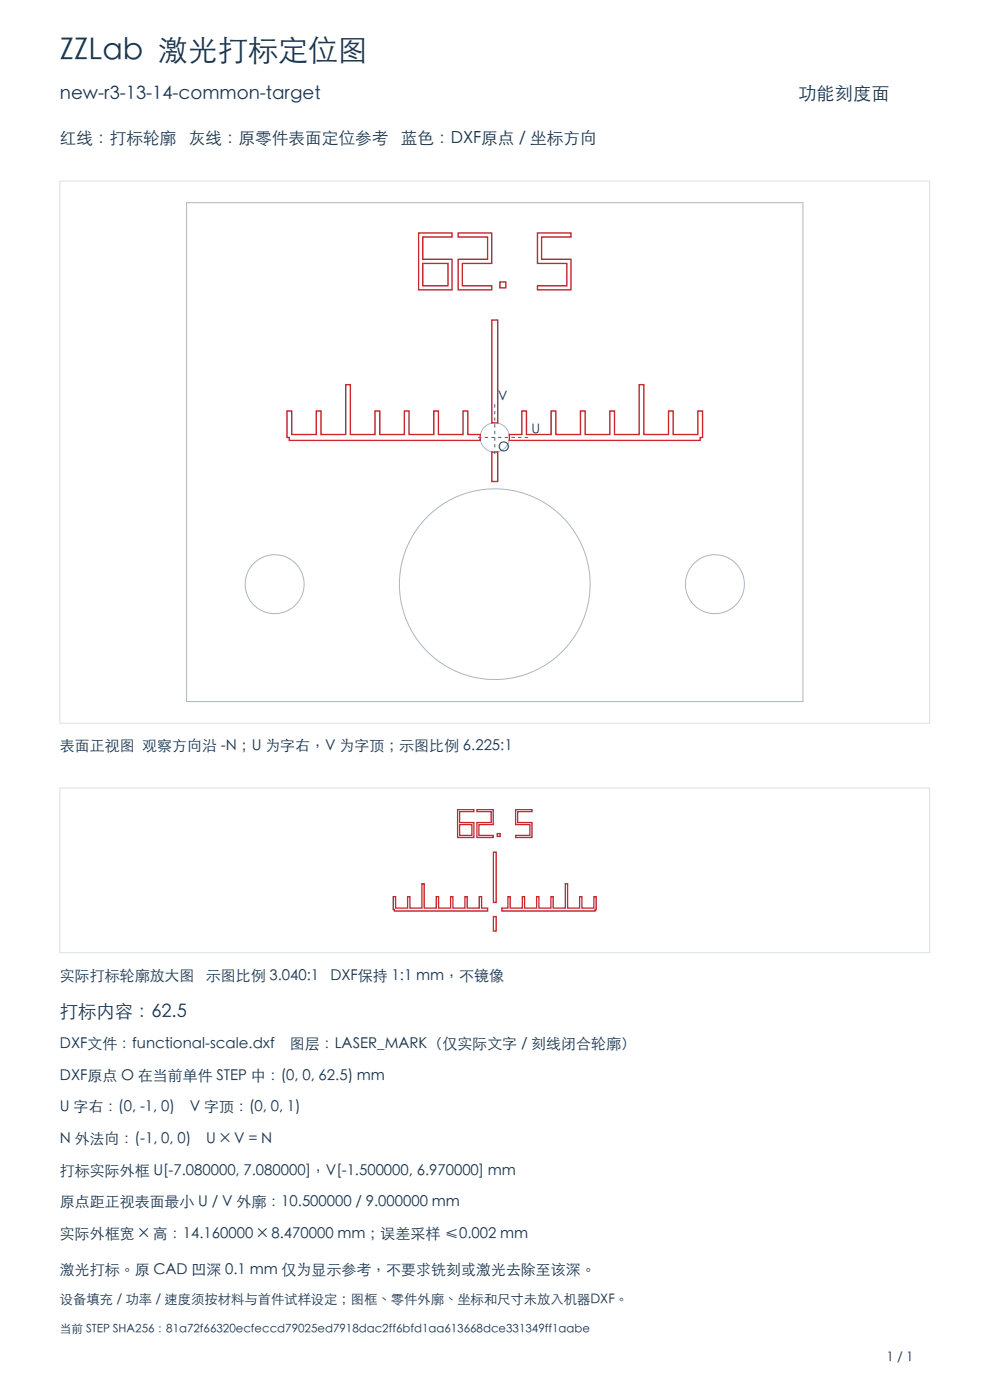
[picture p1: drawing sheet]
<svg xmlns="http://www.w3.org/2000/svg" width="210mm" height="297mm" viewBox="0 0 210 297" stroke-linecap="round" stroke-linejoin="round" font-family="sans-serif">
<defs><g id="words">
<text font-size="6.3" fill="#18334c" x="12.7" y="13">ZZLab 激光打标定位图</text>
<g font-size="3.9" fill="#18334c">
<text x="12.7" y="21.1">new-r3-13-14-common-target</text>
<text x="169.3" y="21.1">功能刻度面</text>
<text x="12.7" y="215.9">打标内容：62.5</text>
</g>
<g font-size="3.5" fill="#18334c">
<text x="12.7" y="30.7">红线：打标轮廓</text>
<text x="40" y="30.7">灰线：原零件表面定位参考</text>
<text x="85" y="30.7">蓝色：DXF原点 / 坐标方向</text>
</g>
<g font-size="3.2" fill="#18334c">
<text x="12.7" y="159.4">表面正视图 观察方向沿 -N；U 为字右，V 为字顶；示图比例 6.225:1</text>
<text x="12.7" y="208.1">实际打标轮廓放大图</text>
<text x="43.7" y="208.1">示图比例 3.040:1</text>
<text x="70.1" y="208.1">DXF保持 1:1 mm，不镜像</text>
<text x="12.7" y="222.6">DXF文件：functional-scale.dxf</text>
<text x="61.5" y="222.6">图层：LASER_MARK（仅实际文字 / 刻线闭合轮廓）</text>
<text x="12.7" y="229.3">DXF原点 O 在当前单件 STEP 中：(0, 0, 62.5) mm</text>
<text x="12.7" y="236">U 字右：(0, -1, 0)</text>
<text x="40.3" y="236">V 字顶：(0, 0, 1)</text>
<text x="12.7" y="242.7">N 外法向：(-1, 0, 0)</text>
<text x="43.7" y="242.7">U × V = N</text>
<text x="12.7" y="249.4">打标实际外框 U[-7.080000, 7.080000]，V[-1.500000, 6.970000] mm</text>
<text x="12.7" y="256.1">原点距正视表面最小 U / V 外廓：10.500000 / 9.000000 mm</text>
<text x="12.7" y="262.8">实际外框宽 × 高：14.160000 × 8.470000 mm；误差采样 ≤0.002 mm</text>
<text x="12.7" y="270.5">激光打标。原 CAD 凹深 0.1 mm 仅为显示参考，不要求铣刻或激光去除至该深。</text>
</g>
<g font-size="2.8" fill="#18334c">
<text x="105.7" y="85">V</text>
<text x="105.7" y="96">O</text>
<text x="112.7" y="92.1">U</text>
<text x="12.7" y="276.5">设备填充 / 功率 / 速度须按材料与首件试样设定；图框、零件外廓、坐标和尺寸未放入机器DXF。</text>
<text x="188" y="288.9">1 / 1</text>
</g>
<text font-size="2.5" fill="#18334c" x="12.7" y="282.9">当前 STEP SHA256：81a72f66320ecfeccd79025ed7918dac2ff6bfd1aa613668dce331349ff1aabe</text>
</g></defs>
<path d="M12.7 38.4h184.5v115h-184.5zM12.7 167.2h184.5v34.9h-184.5z" fill="none" stroke="#d9e1e8" stroke-width=".21"/>
<g fill="none" stroke="#aab6c0" stroke-width=".21">
<path d="M39.6 43h130.7v105.8h-130.7zM88.8 49.4h7.1v.9h-6.2v4.7h6.2v6.5h-7.1zM89.7 55.9h5.3v4.7h-5.3zM97.2 49.4h7.1v6.5h-6.2v4.7h6.2v.9h-7.1v-6.5h6.2v-4.7h-6.2zM106 59.8h1.3v1.3h-1.3zM114 49.4h7.1v.9h-6.2v4.7h6.2v6.5h-7.1v-.9h6.2v-4.7h-6.2zM60.9 87.2h1v5h5.2v-5h1v5h5.2v-10.6h1v10.6h5.3v-5h.9v5h5.3v-5h1v5h5.2v-5h1v5h5.2v-5h1v5h2.7a3.1 3.1 0 0 1 2.4-2.4v-21.9h1.3v21.9a3.1 3.1 0 0 1 2.4 2.4h2.7v-5h1v5h5.2v-5h1v5h5.2v-5h1v5h5.3v-5h1v5h5.2v-10.6h1v10.6h5.2v-5h1v5h5.2v-5h1v5.6h-.5v.6h-40.5a3.1 3.1 0 0 1-2.4 2.5v6.2h-1.3v-6.2a3.1 3.1 0 0 1-2.4-2.5h-40.5v-.6h-.5z"/>
<circle cx="58.3" cy="123.9" r="6.3"/>
<circle cx="105" cy="123.9" r="20.2"/>
<circle cx="151.6" cy="123.9" r="6.3"/>
</g>
<g fill="none" stroke="#cc262b" stroke-width=".28">
<path d="M88.8 49.4h7.1v.9h-6.2v4.7h6.2v6.5h-7.1zM89.7 55.9h5.3v4.7h-5.3zM97.2 49.4h7.1v6.5h-6.2v4.7h6.2v.9h-7.1v-6.5h6.2v-4.7h-6.2zM106 59.8h1.3v1.3h-1.3zM114 49.4h7.1v.9h-6.2v4.7h6.2v6.5h-7.1v-.9h6.2v-4.7h-6.2zM104.3 67.9h1.3v21.9h-1.3zM60.9 87.2h1v5h5.2v-5h1v5h5.2v-10.6h1v10.6h5.3v-5h.9v5h5.3v-5h1v5h5.2v-5h1v5h5.2v-5h1v5h2.7v1.2h-40.5v-.6h-.5zM104.3 95.9h1.3v6.2h-1.3zM110.7 87.2h1v5h5.2v-5h1v5h5.2v-5h1v5h5.3v-5h1v5h5.2v-10.6h1v10.6h5.2v-5h1v5h5.2v-5h1v5.6h-.5v.6h-40.5v-1.2h2.7zM97.1 171.8h3.4v.4h-3v2.3h3v3.2h-3.4zM97.5 174.9h2.6v2.3h-2.6zM101.2 171.8h3.4v3.1h-3v2.3h3v.5h-3.4v-3.2h3v-2.3h-3z"/>
<path d="M105.5 176.8h.6v.6h-.6zM109.4 171.8h3.4v.4h-3v2.3h3v3.2h-3.4v-.5h3v-2.3h-3zM83.4 190.2h.5v2.5h2.6v-2.5h.5v2.5h2.5v-5.2h.5v5.2h2.5v-2.5h.5v2.5h2.6v-2.5h.5v2.5h2.5v-2.5h.5v2.5h2.6v-2.5h.5v2.5h1.3v.6h-19.8v-.3h-.3zM104.6 180.8h.7v10.7h-.7zM104.6 194.4h.7v3.1h-.7zM107.7 190.2h.5v2.5h2.6v-2.5h.5v2.5h2.5v-2.5h.5v2.5h2.6v-2.5h.5v2.5h2.5v-5.2h.5v5.2h2.6v-2.5h.4v2.5h2.6v-2.5h.5v2.8h-.3v.3h-19.8v-.6h1.3z"/>
</g>
<path d="M101.4 92.8h11.3M105 96.3v-11.3" fill="none" stroke="#1665ae" stroke-width=".21" stroke-dasharray=".7 .7" stroke-linecap="butt"/>
<use href="#words"/>
</svg>
